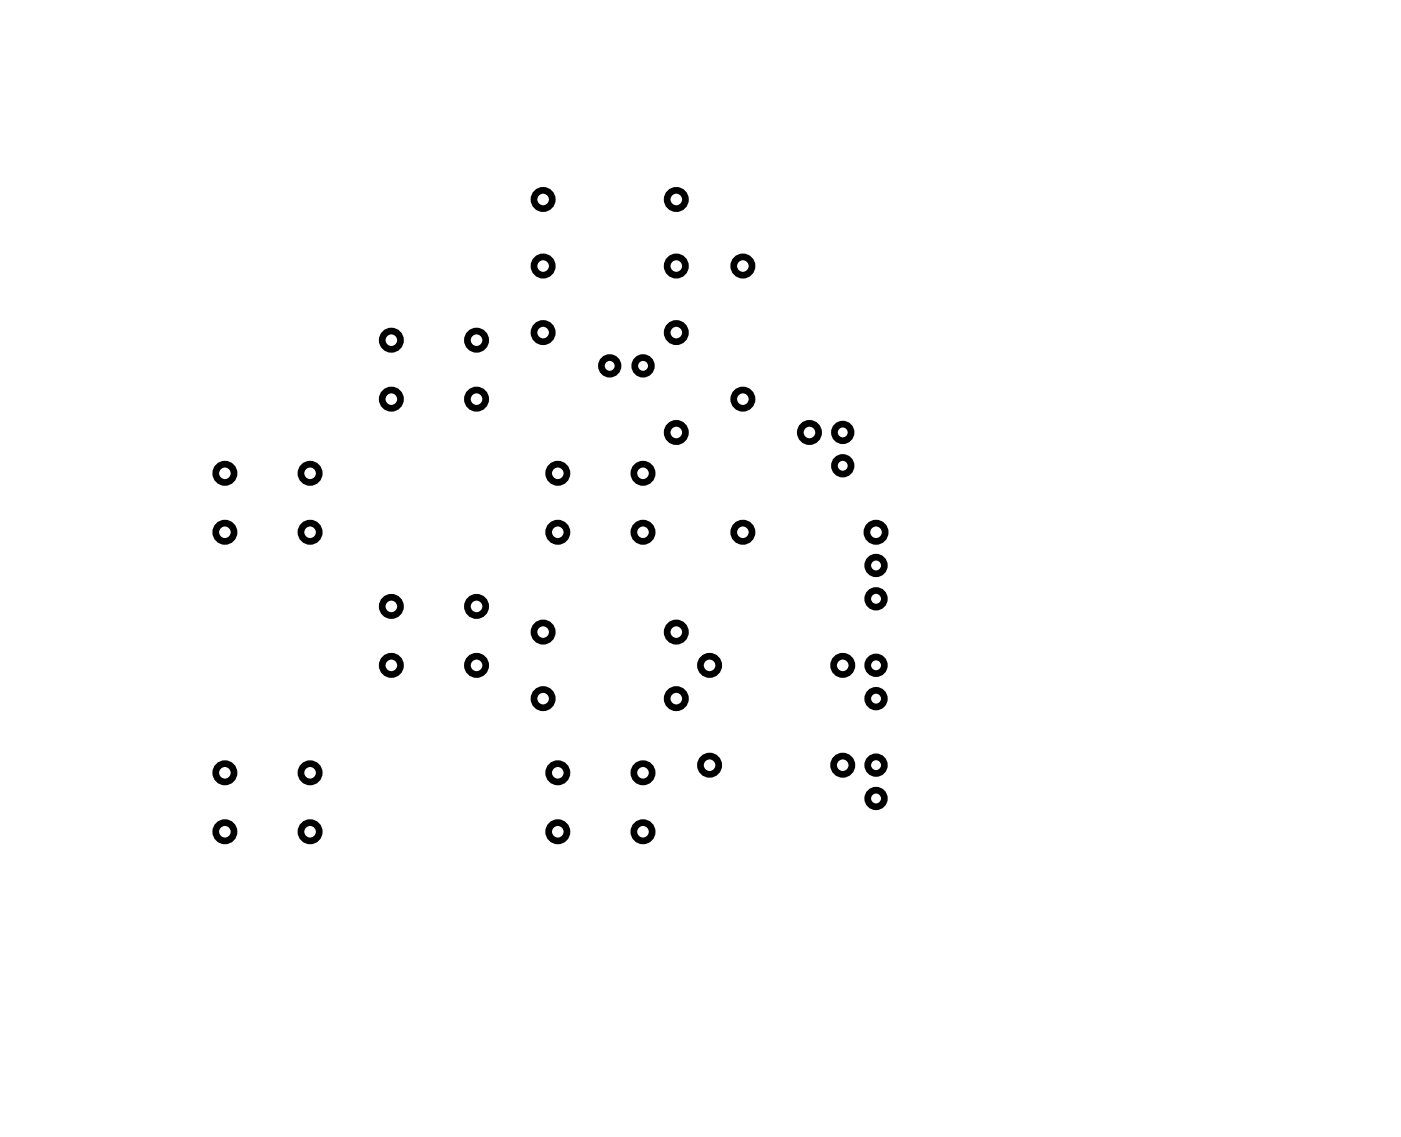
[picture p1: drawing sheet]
<svg xmlns="http://www.w3.org/2000/svg" width="107mm" height="87mm" viewBox="0 0 107 87" stroke-linecap="round" stroke-linejoin="round" font-family="sans-serif">
<path d="M8.6 8.6h.1" fill="none" stroke="#000" stroke-width=".2"/>
<path d="M8.6 8.6h.1" fill="none" stroke="#000" stroke-width=".08"/>
<g fill="none" stroke="#000" stroke-width=".51">
<circle cx="41.4" cy="15.2" r=".7"/>
<circle cx="51.6" cy="15.2" r=".7"/>
<circle cx="17.2" cy="36.1" r=".7"/>
<circle cx="23.7" cy="36.1" r=".7"/>
<circle cx="29.9" cy="30.5" r=".7"/>
<circle cx="29.9" cy="26" r=".7"/>
<circle cx="36.4" cy="30.5" r=".7"/>
<circle cx="36.4" cy="26" r=".7"/>
<circle cx="41.4" cy="20.3" r=".7"/>
<circle cx="41.4" cy="25.4" r=".7"/>
<circle cx="42.6" cy="36.1" r=".7"/>
<circle cx="49.1" cy="36.1" r=".7"/>
<circle cx="51.6" cy="20.3" r=".7"/>
<circle cx="51.6" cy="25.4" r=".7"/>
<circle cx="56.7" cy="20.3" r=".7"/>
<circle cx="56.7" cy="30.5" r=".7"/>
<circle cx="17.2" cy="40.6" r=".7"/>
<circle cx="23.7" cy="40.6" r=".7"/>
<circle cx="29.9" cy="50.8" r=".7"/>
<circle cx="29.9" cy="46.3" r=".7"/>
<circle cx="36.4" cy="50.8" r=".7"/>
<circle cx="36.4" cy="46.3" r=".7"/>
<circle cx="41.4" cy="53.3" r=".7"/>
<circle cx="41.4" cy="48.2" r=".7"/>
<circle cx="42.6" cy="40.6" r=".7"/>
<circle cx="42.6" cy="59" r=".7"/>
<circle cx="49.1" cy="40.6" r=".7"/>
<circle cx="49.1" cy="59" r=".7"/>
<circle cx="51.6" cy="53.3" r=".7"/>
<circle cx="51.6" cy="48.2" r=".7"/>
<circle cx="42.6" cy="63.5" r=".7"/>
<circle cx="49.1" cy="63.5" r=".7"/>
</g>
<circle cx="82.1" cy="68.6" r=".74" fill="#fff"/>
<circle cx="82.1" cy="68.6" r=".74" fill="none" stroke="#fff" stroke-width=".76" stroke-linecap="butt"/>
<circle cx="82.1" cy="66" r=".74" fill="#fff"/>
<circle cx="82.1" cy="66" r=".74" fill="none" stroke="#fff" stroke-width=".76" stroke-linecap="butt"/>
<circle cx="82.1" cy="63.5" r=".74" fill="#fff"/>
<circle cx="82.1" cy="63.5" r=".74" fill="none" stroke="#fff" stroke-width=".76" stroke-linecap="butt"/>
<circle cx="82.1" cy="60.9" r=".74" fill="#fff"/>
<circle cx="82.1" cy="60.9" r=".74" fill="none" stroke="#fff" stroke-width=".76" stroke-linecap="butt"/>
<circle cx="82.1" cy="58.4" r=".74" fill="#fff"/>
<circle cx="82.1" cy="58.4" r=".74" fill="none" stroke="#fff" stroke-width=".76" stroke-linecap="butt"/>
<circle cx="82.1" cy="55.9" r=".74" fill="#fff"/>
<circle cx="82.1" cy="55.9" r=".74" fill="none" stroke="#fff" stroke-width=".76" stroke-linecap="butt"/>
<circle cx="82.1" cy="53.3" r=".74" fill="#fff"/>
<circle cx="82.1" cy="53.3" r=".74" fill="none" stroke="#fff" stroke-width=".76" stroke-linecap="butt"/>
<circle cx="82.1" cy="50.8" r=".74" fill="#fff"/>
<circle cx="82.1" cy="50.8" r=".74" fill="none" stroke="#fff" stroke-width=".76" stroke-linecap="butt"/>
<g fill="none" stroke="#000" stroke-width=".51">
<circle cx="46.5" cy="27.9" r=".64"/>
<circle cx="49.1" cy="27.9" r=".64"/>
<circle cx="51.6" cy="33" r=".7"/>
<circle cx="61.8" cy="33" r=".7"/>
<circle cx="64.3" cy="35.6" r=".64"/>
<circle cx="64.3" cy="33" r=".64"/>
<circle cx="17.2" cy="59" r=".7"/>
<circle cx="23.7" cy="59" r=".7"/>
<circle cx="54.1" cy="58.4" r=".7"/>
<circle cx="54.1" cy="50.8" r=".7"/>
<circle cx="56.7" cy="40.6" r=".7"/>
<circle cx="64.3" cy="58.4" r=".7"/>
<circle cx="64.3" cy="50.8" r=".7"/>
<circle cx="66.8" cy="40.6" r=".7"/>
<circle cx="66.8" cy="45.7" r=".64"/>
<circle cx="66.8" cy="43.2" r=".64"/>
<circle cx="66.8" cy="58.4" r=".64"/>
<circle cx="66.8" cy="53.3" r=".64"/>
<circle cx="66.8" cy="50.8" r=".64"/>
<circle cx="17.2" cy="63.5" r=".7"/>
<circle cx="23.7" cy="63.5" r=".7"/>
<circle cx="66.8" cy="60.9" r=".64"/>
</g>
</svg>
